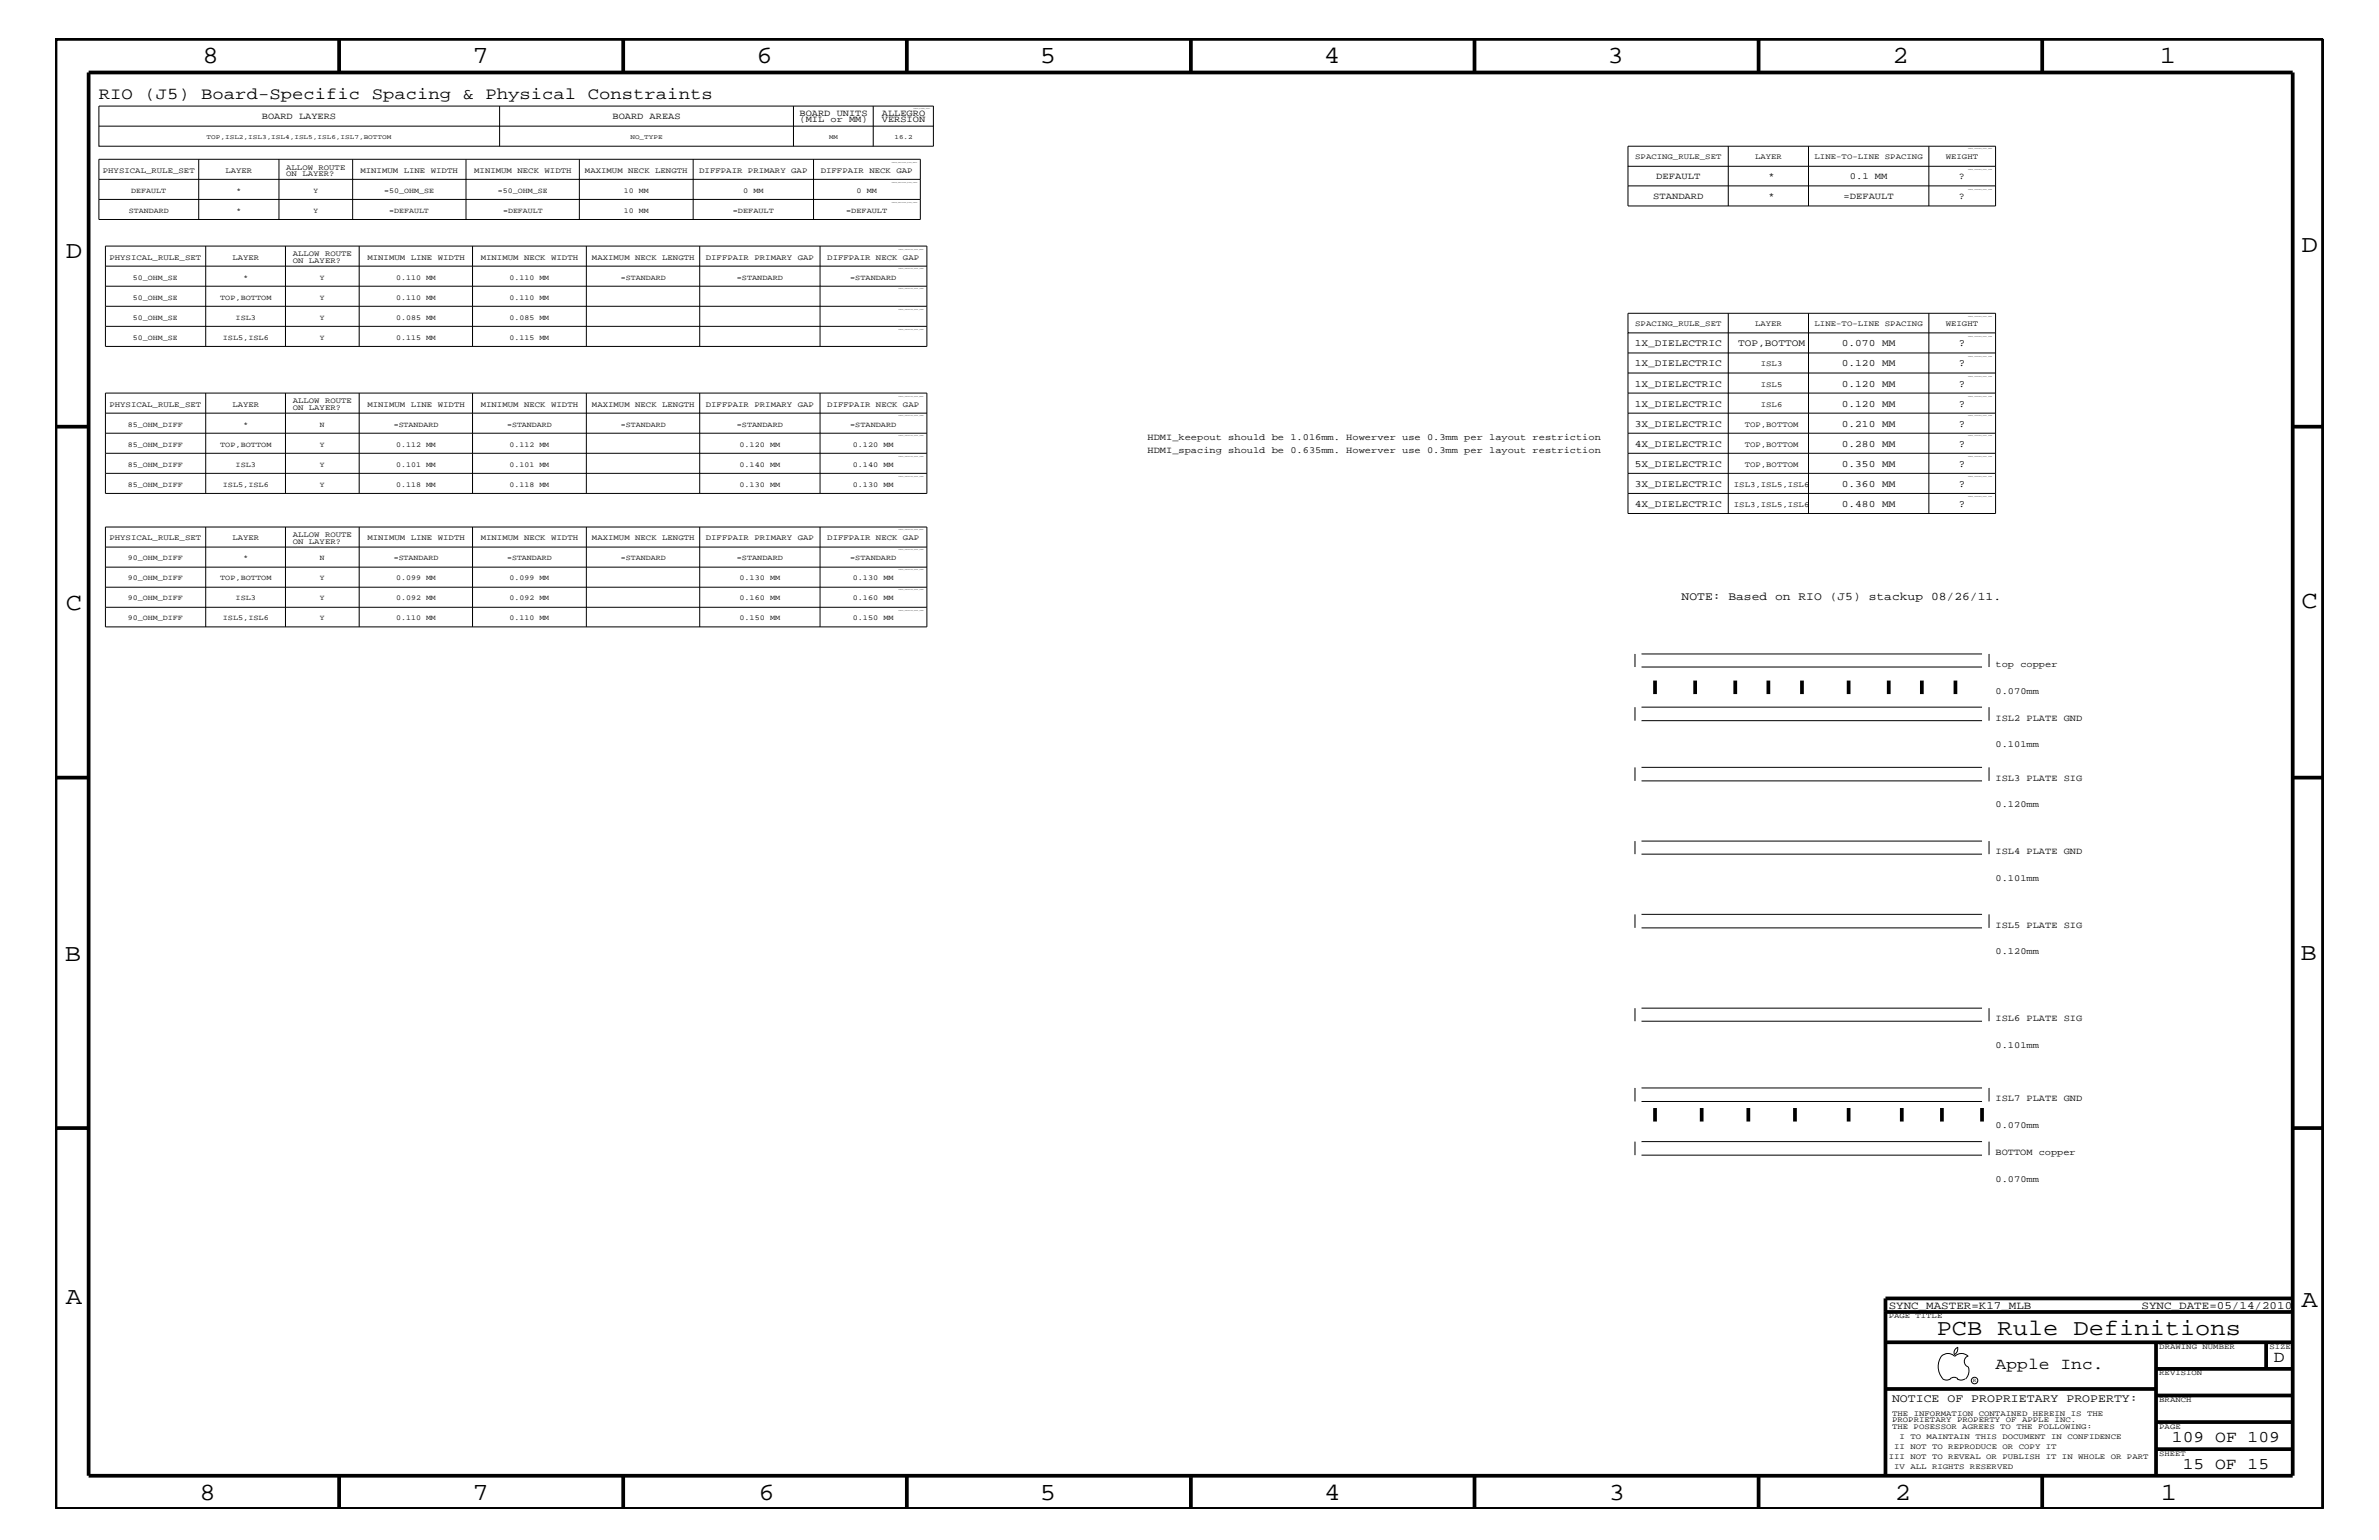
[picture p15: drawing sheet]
<svg xmlns="http://www.w3.org/2000/svg" width="432mm" height="279mm" viewBox="0 0 432 279" stroke-linecap="round" stroke-linejoin="round" font-family="sans-serif">
<defs><g id="words">
<g font-size="4.5">
<text x="36.7" y="11.5">8</text>
<text x="85.8" y="11.5">7</text>
<text x="137.3" y="11.5">6</text>
<text x="188.7" y="11.5">5</text>
<text x="240.3" y="11.5">4</text>
<text x="291.8" y="11.5">3</text>
<text x="343.5" y="11.5">2</text>
<text x="392" y="11.5">1</text>
<text x="11.9" y="46.8">D</text>
<text x="417.7" y="45.7">D</text>
<text x="11.9" y="110.6">C</text>
<text x="417.7" y="110.3">C</text>
<text x="11.8" y="174.3">B</text>
<text x="417.6" y="174.2">B</text>
<text x="11.9" y="236.7">A</text>
<text x="417.7" y="237.1">A</text>
<text x="36.2" y="272.1">8</text>
<text x="85.8" y="272.1">7</text>
<text x="137.7" y="272.1">6</text>
<text x="188.7" y="272.1">5</text>
<text x="240.4" y="272.1">4</text>
<text x="292" y="272.1">3</text>
<text x="343.9" y="272.1">2</text>
<text x="392.2" y="272.1">1</text>
</g>
<text font-size="4.1" x="351.5" y="242.3">PCB Rule Definitions</text>
<g font-size="3">
<text x="17.9" y="18">RIO (J5) Board-Specific Spacing &amp; Physical Constraints</text>
<text x="362.2" y="248.4">Apple Inc.</text>
<text x="412.7" y="247.1">D</text>
<text x="394.2" y="261.6">109 OF 109</text>
<text x="396.2" y="266.6">15 OF 15</text>
</g>
<g font-size="2.1">
<text x="305.2" y="108.9">NOTE: Based on RIO (J5) stackup 08/26/11.</text>
<text x="343.4" y="254.4">NOTICE OF PROPRIETARY PROPERTY:</text>
</g>
<g font-size="2">
<text x="342.8" y="237.4">SYNC_MASTER=K17_MLB</text>
<text x="388.7" y="237.4">SYNC_DATE=05/14/2010</text>
</g>
<g font-size="1.9">
<text x="355.5" y="62.9">?</text>
<text x="355.5" y="66.5">?</text>
<text x="355.5" y="70.1">?</text>
<text x="355.5" y="77.4">?</text>
<text x="355.5" y="73.8">?</text>
<text x="355.5" y="81.1">?</text>
<text x="355.5" y="88.3">?</text>
<text x="355.5" y="84.7">?</text>
<text x="355.5" y="92">?</text>
</g>
<g font-size="1.8">
<text x="296.7" y="62.9">1X_DIELECTRIC</text>
<text x="315.5" y="62.9">TOP,BOTTOM</text>
<text x="334.3" y="62.9">0.070 MM</text>
<text x="296.7" y="66.5">1X_DIELECTRIC</text>
<text x="296.7" y="70.1">1X_DIELECTRIC</text>
<text x="334.3" y="66.5">0.120 MM</text>
<text x="334.3" y="70.1">0.120 MM</text>
<text x="296.7" y="77.4">3X_DIELECTRIC</text>
<text x="296.7" y="73.8">1X_DIELECTRIC</text>
<text x="334.3" y="77.4">0.210 MM</text>
<text x="334.3" y="73.8">0.120 MM</text>
<text x="296.7" y="81.1">4X_DIELECTRIC</text>
<text x="334.3" y="81.1">0.280 MM</text>
<text x="296.7" y="88.3">3X_DIELECTRIC</text>
<text x="296.7" y="84.7">5X_DIELECTRIC</text>
<text x="334.3" y="88.3">0.360 MM</text>
<text x="334.3" y="84.7">0.350 MM</text>
<text x="296.7" y="92">4X_DIELECTRIC</text>
<text x="334.3" y="92">0.480 MM</text>
</g>
<g font-size="1.7">
<text x="47.5" y="21.6">BOARD LAYERS</text>
<text x="111.2" y="21.6">BOARD AREAS</text>
<text x="145.1" y="22.2">(MIL or MM)</text>
<text x="145.1" y="21">BOARD UNITS</text>
<text x="160.1" y="22.2">VERSION</text>
<text x="160.1" y="21">ALLEGRO</text>
<text x="300.6" y="32.5">DEFAULT</text>
<text x="321" y="32.5">*</text>
<text x="335.7" y="32.5">0.1 MM</text>
<text x="355.6" y="32.5">?</text>
<text x="300.1" y="36.2">STANDARD</text>
<text x="321" y="36.2">*</text>
<text x="334.6" y="36.2">=DEFAULT</text>
<text x="355.6" y="36.2">?</text>
<text x="208.3" y="82.2">HDMI_spacing should be 0.635mm. Howerver use 0.3mm per layout restriction</text>
<text x="208.3" y="79.9">HDMI_keepout should be 1.016mm. Howerver use 0.3mm per layout restriction</text>
<text x="362.2" y="125.9">0.070mm</text>
<text x="362.2" y="121">top copper</text>
<text x="362.2" y="130.8">ISL2 PLATE GND</text>
<text x="362.2" y="135.6">0.101mm</text>
<text x="362.2" y="141.7">ISL3 PLATE SIG</text>
<text x="362.2" y="146.5">0.120mm</text>
<text x="362.2" y="155">ISL4 PLATE GND</text>
<text x="362.2" y="159.9">0.101mm</text>
<text x="362.2" y="173.2">0.120mm</text>
<text x="362.2" y="168.3">ISL5 PLATE SIG</text>
<text x="362.2" y="185.3">ISL6 PLATE SIG</text>
<text x="362.2" y="190.2">0.101mm</text>
<text x="362.2" y="199.8">ISL7 PLATE GND</text>
<text x="362.2" y="204.7">0.070mm</text>
<text x="362.2" y="209.6">BOTTOM copper</text>
<text x="362.2" y="214.4">0.070mm</text>
</g>
<g font-size="1.4">
<text x="296.8" y="28.9">SPACING_RULE_SET</text>
<text x="318.6" y="28.9">LAYER</text>
<text x="329.4" y="28.9">LINE-TO-LINE SPACING</text>
<text x="353.2" y="28.9">WEIGHT</text>
<text x="18.7" y="31.4">PHYSICAL_RULE_SET</text>
<text x="23.8" y="35">DEFAULT</text>
<text x="40.9" y="31.4">LAYER</text>
<text x="42.9" y="35">*</text>
<text x="51.9" y="30.8">ALLOW ROUTE</text>
<text x="51.9" y="31.9">ON LAYER?</text>
<text x="56.9" y="35">Y</text>
<text x="65.4" y="31.4">MINIMUM LINE WIDTH</text>
<text x="69.7" y="35">=50_OHM_SE</text>
<text x="86.1" y="31.4">MINIMUM NECK WIDTH</text>
<text x="90.4" y="35">=50_OHM_SE</text>
<text x="106.2" y="31.4">MAXIMUM NECK LENGTH</text>
<text x="113.2" y="35">10 MM</text>
<text x="126.9" y="31.4">DIFFPAIR PRIMARY GAP</text>
<text x="134.9" y="35">0 MM</text>
<text x="149" y="31.4">DIFFPAIR NECK GAP</text>
<text x="155.4" y="35">0 MM</text>
<text x="23.4" y="38.6">STANDARD</text>
<text x="42.9" y="38.6">*</text>
<text x="56.9" y="38.6">Y</text>
<text x="70.7" y="38.6">=DEFAULT</text>
<text x="91.3" y="38.6">=DEFAULT</text>
<text x="113.2" y="38.6">10 MM</text>
<text x="133" y="38.6">=DEFAULT</text>
<text x="153.6" y="38.6">=DEFAULT</text>
<text x="19.9" y="47.1">PHYSICAL_RULE_SET</text>
<text x="42.2" y="47.1">LAYER</text>
<text x="53.1" y="46.5">ALLOW ROUTE</text>
<text x="53.1" y="47.7">ON LAYER?</text>
<text x="66.7" y="47.1">MINIMUM LINE WIDTH</text>
<text x="87.2" y="47.1">MINIMUM NECK WIDTH</text>
<text x="107.4" y="47.1">MAXIMUM NECK LENGTH</text>
<text x="128.1" y="47.1">DIFFPAIR PRIMARY GAP</text>
<text x="150.2" y="47.1">DIFFPAIR NECK GAP</text>
<text x="24.1" y="50.7">50_OHM_SE</text>
<text x="44.2" y="50.7">*</text>
<text x="58.1" y="50.7">Y</text>
<text x="71.9" y="50.7">0.110 MM</text>
<text x="92.5" y="50.7">0.110 MM</text>
<text x="112.7" y="50.7">=STANDARD</text>
<text x="133.7" y="50.7">=STANDARD</text>
<text x="154.3" y="50.7">=STANDARD</text>
<text x="24.1" y="54.4">50_OHM_SE</text>
<text x="24.1" y="58">50_OHM_SE</text>
<text x="40" y="54.4">TOP,BOTTOM</text>
<text x="42.8" y="58">ISL3</text>
<text x="58.1" y="54.4">Y</text>
<text x="58.1" y="58">Y</text>
<text x="71.9" y="54.4">0.110 MM</text>
<text x="71.9" y="58">0.085 MM</text>
<text x="92.5" y="54.4">0.110 MM</text>
<text x="92.5" y="58">0.085 MM</text>
<text x="296.8" y="59.2">SPACING_RULE_SET</text>
<text x="318.6" y="59.2">LAYER</text>
<text x="329.4" y="59.2">LINE-TO-LINE SPACING</text>
<text x="353.2" y="59.2">WEIGHT</text>
<text x="24.1" y="61.7">50_OHM_SE</text>
<text x="40.4" y="61.7">ISL5,ISL6</text>
<text x="58.1" y="61.7">Y</text>
<text x="71.9" y="61.7">0.115 MM</text>
<text x="92.5" y="61.7">0.115 MM</text>
<text x="319.6" y="66.5">ISL3</text>
<text x="319.6" y="70.1">ISL5</text>
<text x="19.9" y="73.8">PHYSICAL_RULE_SET</text>
<text x="23.2" y="77.4">85_OHM_DIFF</text>
<text x="42.2" y="73.8">LAYER</text>
<text x="44.2" y="77.4">*</text>
<text x="53.1" y="73.2">ALLOW ROUTE</text>
<text x="53.1" y="74.4">ON LAYER?</text>
<text x="58.1" y="77.4">N</text>
<text x="66.7" y="73.8">MINIMUM LINE WIDTH</text>
<text x="71.5" y="77.4">=STANDARD</text>
<text x="87.2" y="73.8">MINIMUM NECK WIDTH</text>
<text x="92" y="77.4">=STANDARD</text>
<text x="107.4" y="73.8">MAXIMUM NECK LENGTH</text>
<text x="112.7" y="77.4">=STANDARD</text>
<text x="128.1" y="73.8">DIFFPAIR PRIMARY GAP</text>
<text x="133.7" y="77.4">=STANDARD</text>
<text x="150.2" y="73.8">DIFFPAIR NECK GAP</text>
<text x="154.3" y="77.4">=STANDARD</text>
<text x="316.7" y="77.4">TOP,BOTTOM</text>
<text x="319.6" y="73.8">ISL6</text>
<text x="23.2" y="81.1">85_OHM_DIFF</text>
<text x="40" y="81.1">TOP,BOTTOM</text>
<text x="58.1" y="81.1">Y</text>
<text x="71.9" y="81.1">0.112 MM</text>
<text x="92.5" y="81.1">0.112 MM</text>
<text x="134.2" y="81.1">0.120 MM</text>
<text x="154.8" y="81.1">0.120 MM</text>
<text x="316.7" y="81.1">TOP,BOTTOM</text>
<text x="23.2" y="84.7">85_OHM_DIFF</text>
<text x="23.2" y="88.3">85_OHM_DIFF</text>
<text x="40.4" y="88.3">ISL5,ISL6</text>
<text x="42.8" y="84.7">ISL3</text>
<text x="58.1" y="84.7">Y</text>
<text x="58.1" y="88.3">Y</text>
<text x="71.9" y="84.7">0.101 MM</text>
<text x="71.9" y="88.3">0.118 MM</text>
<text x="92.5" y="88.3">0.118 MM</text>
<text x="92.5" y="84.7">0.101 MM</text>
<text x="134.2" y="84.7">0.140 MM</text>
<text x="134.2" y="88.3">0.130 MM</text>
<text x="154.8" y="84.7">0.140 MM</text>
<text x="154.8" y="88.3">0.130 MM</text>
<text x="314.7" y="88.3">ISL3,ISL5,ISL6</text>
<text x="316.7" y="84.7">TOP,BOTTOM</text>
<text x="314.7" y="92">ISL3,ISL5,ISL6</text>
<text x="19.9" y="98">PHYSICAL_RULE_SET</text>
<text x="23.2" y="101.6">90_OHM_DIFF</text>
<text x="42.2" y="98">LAYER</text>
<text x="44.2" y="101.6">*</text>
<text x="53.1" y="97.4">ALLOW ROUTE</text>
<text x="53.1" y="98.7">ON LAYER?</text>
<text x="58.1" y="101.6">N</text>
<text x="66.7" y="98">MINIMUM LINE WIDTH</text>
<text x="71.5" y="101.6">=STANDARD</text>
<text x="87.2" y="98">MINIMUM NECK WIDTH</text>
<text x="92" y="101.6">=STANDARD</text>
<text x="107.4" y="98">MAXIMUM NECK LENGTH</text>
<text x="112.7" y="101.6">=STANDARD</text>
<text x="128.1" y="98">DIFFPAIR PRIMARY GAP</text>
<text x="133.7" y="101.6">=STANDARD</text>
<text x="150.2" y="98">DIFFPAIR NECK GAP</text>
<text x="154.3" y="101.6">=STANDARD</text>
<text x="23.2" y="105.3">90_OHM_DIFF</text>
<text x="40" y="105.3">TOP,BOTTOM</text>
<text x="58.1" y="105.3">Y</text>
<text x="71.9" y="105.3">0.099 MM</text>
<text x="92.5" y="105.3">0.099 MM</text>
<text x="134.2" y="105.3">0.130 MM</text>
<text x="154.8" y="105.3">0.130 MM</text>
<text x="23.2" y="112.6">90_OHM_DIFF</text>
<text x="23.2" y="108.9">90_OHM_DIFF</text>
<text x="40.4" y="112.6">ISL5,ISL6</text>
<text x="42.8" y="108.9">ISL3</text>
<text x="58.1" y="112.6">Y</text>
<text x="58.1" y="108.9">Y</text>
<text x="71.9" y="112.6">0.110 MM</text>
<text x="71.9" y="108.9">0.092 MM</text>
<text x="92.5" y="108.9">0.092 MM</text>
<text x="92.5" y="112.6">0.110 MM</text>
<text x="134.2" y="112.6">0.150 MM</text>
<text x="134.2" y="108.9">0.160 MM</text>
<text x="154.8" y="112.6">0.150 MM</text>
<text x="154.8" y="108.9">0.160 MM</text>
<text x="342.8" y="239.2">PAGE TITLE</text>
<text x="391.9" y="244.7">DRAWING NUMBER</text>
<text x="411.9" y="244.7">SIZE</text>
<text x="391.9" y="249.5">REVISION</text>
<text x="343.4" y="256.8">THE INFORMATION CONTAINED HEREIN IS THE</text>
<text x="391.9" y="254.4">BRANCH</text>
<text x="343.4" y="258">PROPRIETARY PROPERTY OF APPLE INC.</text>
<text x="343.4" y="259.3">THE POSESSOR AGREES TO THE FOLLOWING:</text>
<text x="343.8" y="262.9">II NOT TO REPRODUCE OR COPY IT</text>
<text x="344.8" y="261.1">I TO MAINTAIN THIS DOCUMENT IN CONFIDENCE</text>
<text x="391.9" y="259.3">PAGE</text>
<text x="342.8" y="264.7">III NOT TO REVEAL OR PUBLISH IT IN WHOLE OR PART</text>
<text x="343.8" y="266.6">IV ALL RIGHTS RESERVED</text>
<text x="391.9" y="264.1">SHEET</text>
</g>
<g font-size="1.2">
<text x="37.5" y="25.3">TOP,ISL2,ISL3,ISL4,ISL5,ISL6,ISL7,BOTTOM</text>
<text x="114.4" y="25.3">NO_TYPE</text>
<text x="150.5" y="25.3">MM</text>
<text x="162.3" y="25.3">16.2</text>
</g>
<text font-size="1" x="358.1" y="250.7">R</text>
<g font-size=".3">
<text x="165.8" y="19.8">TABLE_BOARD_INFO</text>
<text x="161.9" y="29.5">TABLE_PHYSICAL_RULE_HEAD</text>
<text x="357.2" y="27.1">TABLE_SPACING_RULE_HEAD</text>
<text x="161.9" y="33.1">TABLE_PHYSICAL_RULE_ITEM</text>
<text x="357.2" y="30.8">TABLE_SPACING_RULE_ITEM</text>
<text x="357.2" y="34.4">TABLE_SPACING_RULE_ITEM</text>
<text x="161.9" y="36.8">TABLE_PHYSICAL_RULE_ITEM</text>
<text x="163.1" y="45.3">TABLE_PHYSICAL_RULE_HEAD</text>
<text x="163.1" y="52.5">TABLE_PHYSICAL_RULE_ITEM</text>
<text x="163.1" y="48.9">TABLE_PHYSICAL_RULE_ITEM</text>
<text x="163.1" y="59.8">TABLE_PHYSICAL_RULE_ITEM</text>
<text x="163.1" y="56.2">TABLE_PHYSICAL_RULE_ITEM</text>
<text x="357.2" y="57.4">TABLE_SPACING_RULE_HEAD</text>
<text x="357.2" y="61.1">TABLE_SPACING_RULE_ITEM</text>
<text x="357.2" y="64.7">TABLE_SPACING_RULE_ITEM</text>
<text x="163.1" y="72">TABLE_PHYSICAL_RULE_HEAD</text>
<text x="357.2" y="68.4">TABLE_SPACING_RULE_ITEM</text>
<text x="357.2" y="72">TABLE_SPACING_RULE_ITEM</text>
<text x="163.1" y="75.6">TABLE_PHYSICAL_RULE_ITEM</text>
<text x="357.2" y="75.6">TABLE_SPACING_RULE_ITEM</text>
<text x="163.1" y="82.8">TABLE_PHYSICAL_RULE_ITEM</text>
<text x="163.1" y="79.2">TABLE_PHYSICAL_RULE_ITEM</text>
<text x="357.2" y="79.2">TABLE_SPACING_RULE_ITEM</text>
<text x="357.2" y="82.8">TABLE_SPACING_RULE_ITEM</text>
<text x="163.1" y="86.5">TABLE_PHYSICAL_RULE_ITEM</text>
<text x="357.2" y="86.5">TABLE_SPACING_RULE_ITEM</text>
<text x="357.2" y="90.1">TABLE_SPACING_RULE_ITEM</text>
<text x="163.1" y="99.9">TABLE_PHYSICAL_RULE_ITEM</text>
<text x="163.1" y="96.2">TABLE_PHYSICAL_RULE_HEAD</text>
<text x="163.1" y="103.5">TABLE_PHYSICAL_RULE_ITEM</text>
<text x="163.1" y="107.1">TABLE_PHYSICAL_RULE_ITEM</text>
<text x="163.1" y="110.8">TABLE_PHYSICAL_RULE_ITEM</text>
</g>
</g></defs>
<g fill="none" stroke="#000" stroke-width=".18">
<path d="M17.9 19.2h151.5v7.3h-151.5zM90.7 19.2v7.3M144 19.2v7.3M158.5 19.2v7.3M17.9 22.9h151.5M17.9 32.5h149.1M17.9 28.9h149.1v10.9h-149.1zM17.9 36.2h149.1M36.1 28.9v10.9M50.6 28.9v10.9M64 28.9v10.9M84.6 28.9v10.9"/>
<path d="M105.2 28.9v10.9M125.8 28.9v10.9M147.7 28.9v10.9M295.5 30.2v7.2h66.7v-10.9h-66.7v3.7h66.7M295.5 33.7h66.7M313.7 26.5v10.9M328.3 26.5v10.9M350.1 26.5v10.9M19.1 44.6h149.1v18.3h-149.1zM19.1 59.2h149.1M19.1 55.6h149.1M19.1 51.9h149.1"/>
<path d="M19.1 48.3h149.1M37.3 44.6v18.3M51.8 44.6v18.3M65.2 44.6v18.3M85.8 44.6v18.3M106.4 44.6v18.3M127 44.6v18.3M148.8 44.6v18.3M313.7 56.8v36.4M328.3 56.8v36.4M350.1 56.8v36.4M19.1 71.3h149.1v18.2h-149.1z"/>
<path d="M19.1 78.6h149.1M19.1 75h149.1M37.3 71.3v18.2M51.8 71.3v18.2M65.2 71.3v18.2M85.8 71.3v18.2M106.4 71.3v18.2M127 71.3v18.2M148.8 71.3v18.2M295.5 60.4v32.8h66.7v-36.4h-66.7v3.6h66.7M295.5 78.6h66.7M295.5 64h66.7"/>
<path d="M295.5 71.3h66.7M295.5 67.7h66.7M295.5 75h66.7M19.1 95.6h149.1v18.1h-149.1zM19.1 85.9h149.1M19.1 82.2h149.1M19.1 99.3h149.1M37.3 95.6v18.1M51.8 95.6v18.1M65.2 95.6v18.1M85.8 95.6v18.1M106.4 95.6v18.1"/>
<path d="M127 95.6v18.1M148.8 95.6v18.1M295.5 89.5h66.7M295.5 85.9h66.7M295.5 82.2h66.7M19.1 102.9h149.1M19.1 106.5h149.1M19.1 110.2h149.1M296.8 118.6v2.4M297.9 118.6h61.8M361 118.6v2.4M296.8 128.3v2.5"/>
<path d="M296.8 139.2v2.5M297.9 128.3h61.8M297.9 121h61.8M297.9 130.8h61.8M297.9 139.2h61.8M361 128.3v2.5M361 139.2v2.5M296.8 152.6v2.4M297.9 152.6h61.8M297.9 155h61.8M297.9 141.7h61.8M361 152.6v2.4"/>
<path d="M296.8 165.9v2.4M297.9 165.9h61.8M297.9 168.3h61.8M361 165.9v2.4M296.8 182.9v2.4M296.8 197.4v2.4M297.9 185.3h61.8M297.9 199.8h61.8M297.9 197.4h61.8M297.9 182.9h61.8M361 182.9v2.4M361 197.4v2.4"/>
<path d="M296.8 207.1v2.5M297.9 207.1h61.8M297.9 209.6h61.8M361 207.1v2.5M352.3 246.1a1.72 1.72 0 0 1 2.5 0 1.69 1.69 0 0 1 2.4 0M352.4 246a3.2 3.2 0 0 0 .4 4.3l.8 .1 .4-.2M354 250.2l.7-.3 .7 .3M355.2 250.2l.7 .2 .7-.2M355.3 244.4v.3a1.18 1.18 0 0 1-.6 1.1M355.4 244.4a.99 .99 0 0 0-.6 1.4M357.2 246a1.04 1.04 0 0 0-.7 1 1.04 1.04 0 0 0 .7 1M357.3 248l.1 .7a2.11 2.11 0 0 1-.6 1.5"/>
<circle cx="358.4" cy="250.5" r=".59"/>
</g>
<g fill="none" stroke="#000" stroke-width=".68" stroke-linecap="butt">
<path d="M10.1 7.1h411.5v266.7h-411.5zM16.1 13.2h400v254.5h-400zM61.6 7.1v6.1M113.1 7.1v6.1M164.6 7.1v6.1M216.2 7.1v6.1M267.6 7.1v6.1M319.2 7.1v6.1M370.7 7.1v6.1M10.1 77.4h6M416.1 77.4h5.5M300.4 123.5v2.4"/>
<path d="M307.7 123.5v2.4M315 123.5v2.4M321 123.5v2.4M327.1 123.5v2.4M335.5 123.5v2.4M342.8 123.5v2.4M348.8 123.5v2.4M354.9 123.5v2.4M10.1 141.1h6M416.1 141.1h5.5M10.1 204.7h6M300.4 201v2.5"/>
<path d="M308.9 201v2.5M317.3 201v2.5M325.8 201v2.5M335.5 201v2.5M345.2 201v2.5M352.5 201v2.5M359.7 201v2.5M416.1 204.7h5.5M342.2 238h73.9M416.1 235.6h-73.9v32.1M342.2 243.5h73.9M342.2 252h49.1"/>
<path d="M391.3 248.4h24.8M391.3 243.5v24.2M391.3 258h24.8M391.3 253.2h24.8M411.3 243.5v4.9M61.6 267.7v6.1M113.1 267.7v6.1M164.6 267.7v6.1M216.2 268v5.8M267.6 267.7v6.1M319.2 267.7v6.1M370.7 267.7v6.1"/>
<path d="M391.3 262.9h24.8"/>
</g>
<use href="#words"/>
</svg>
